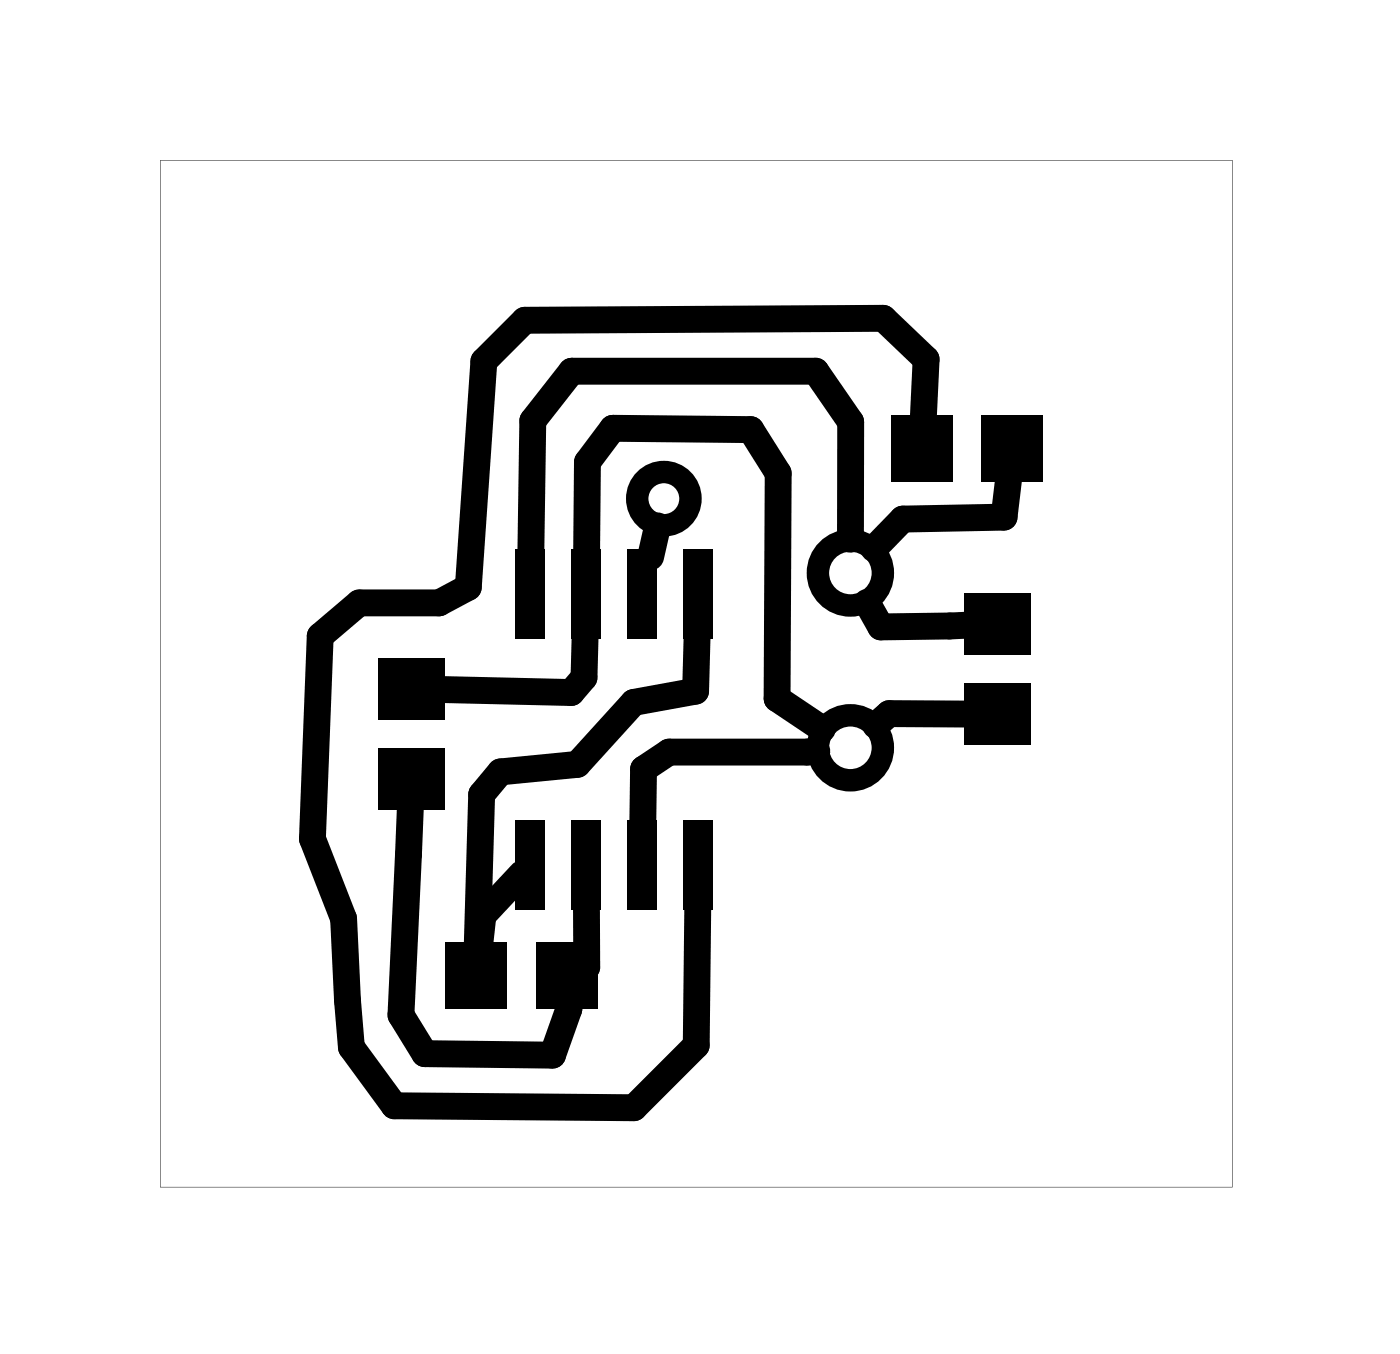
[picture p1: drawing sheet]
<svg xmlns="http://www.w3.org/2000/svg" width="32mm" height="31mm" viewBox="0 0 32 31" stroke-linecap="round" stroke-linejoin="round" font-family="sans-serif">
<g fill="#000">
<path d="M8.6 14.9h1.5v1.4h-1.5zM8.6 17h1.5v1.4h-1.5zM11.7 12.4h.7v2.1h-.7zM13 12.4h.6v2.1h-.6zM14.2 12.4h.7v2.1h-.7zM15.5 12.4h.7v2.1h-.7zM20.2 9.4h1.4v1.5h-1.4zM21.9 13.4h1.5v1.4h-1.5zM21.9 15.5h1.5v1.4h-1.5zM22.3 9.4h1.4v1.5h-1.4zM10.1 21.4h1.4v1.5h-1.4zM11.7 18.6h.7v2h-.7z"/>
<path d="M13 18.6h.6v2h-.6zM12.2 21.4h1.4v1.5h-1.4zM14.2 18.6h.7v2h-.7zM15.5 18.6h.7v2h-.7z"/>
<path d="M3.6 3.6v23.3h24.4v-23.3zM3.6 3.6h24.3v23.3h-24.3z"/>
</g>
<g fill="none" stroke="#000" stroke-width=".51">
<circle cx="15.1" cy="11.3" r=".6"/>
<circle cx="19.3" cy="13" r=".74"/>
<circle cx="19.3" cy="17" r=".74"/>
</g>
<g fill="none" stroke="#000" stroke-width=".61">
<path d="M9.3 18.2l-.2 4.8 .5 .9h2.9l.4-1.2M11.8 19.8l-.8 .9-.1 .8M13.3 14.3l-.1 1.1-.2 .3-3.1-.1M13.3 12.6v-2.1l.6-.8h3.1l.6 1v5.1l1.1 .7M14.9 11.9l-.1 .7M15.8 14.3v1.4l-1.4 .2-1.3 1.4-1.8 .2-.4 .5-.1 3.5M18.5 17h-3.3l-.6 .4v1.3M19.3 12.2v-2.6l-.8-1.2h-5.5l-.9 1.1-.1 3.1M19.7 13.7l.3 .5h2M20.9 9.6l.1-1.5-1-.9-8.1 .1-.9 .9-.4 5.1-.6 .4h-1.9l-.8 .7-.2 4.6 .7 1.8 .2 2.9 .9 1.4h5.5l1.4-1.4v-3.2M22 16.2h-1.8l-.3 .2M22.9 10.8l-.1 .9-2.3 .1-.7 .6"/>
<path d="M13.3 20.5v1.4l-.4 .2"/>
</g>
</svg>
